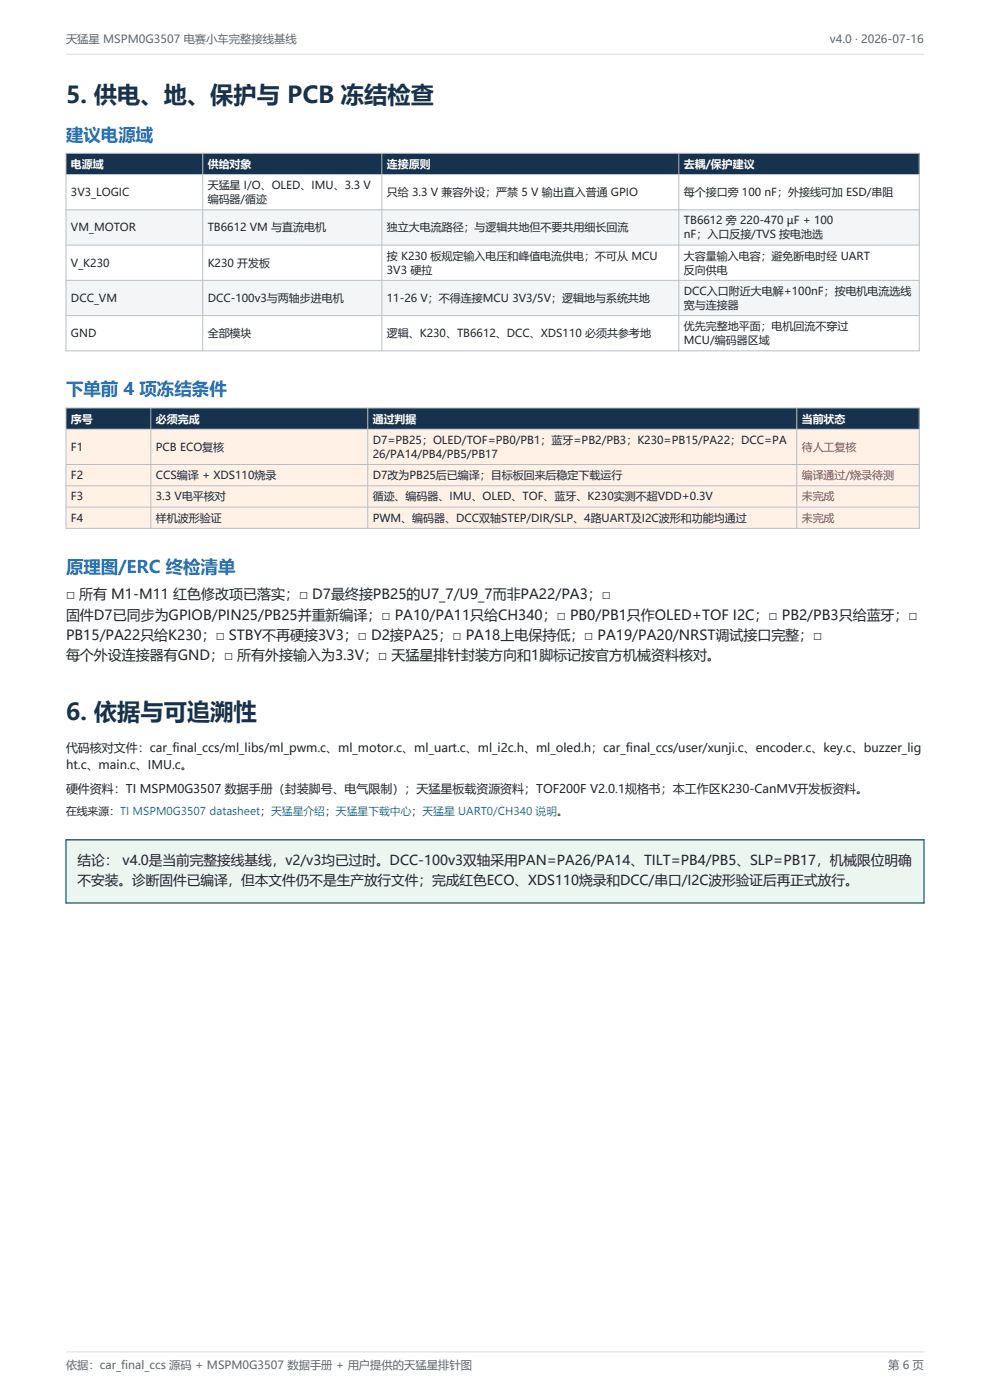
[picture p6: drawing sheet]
<svg xmlns="http://www.w3.org/2000/svg" width="210mm" height="297mm" viewBox="0 0 210 297" stroke-linecap="round" stroke-linejoin="round" font-family="sans-serif">
<defs><g id="words">
<g font-size="4.9" fill="#16324f">
<text x="14" y="21.9">5. 供电、地、保护与 PCB 冻结检查</text>
<text x="14" y="152.8">6. 依据与可追溯性</text>
</g>
<g font-size="3.7" fill="#276fbf">
<text x="14" y="29.9">建议电源域</text>
<text x="14" y="83.9">下单前 4 项冻结条件</text>
<text x="14" y="121.6">原理图/ERC 终检清单</text>
</g>
<g font-size="3" fill="#20262c">
<text x="14" y="127.2">□ 所有 M1-M11 红色修改项已落实；□ D7最终接PB25的U7_7/U9_7而非PA22/PA3；□</text>
<text x="14" y="131.5">固件D7已同步为GPIOB/PIN25/PB25并重新编译；□ PA10/PA11只给CH340；□ PB0/PB1只作OLED+TOF I2C；□ PB2/PB3只给蓝牙；□</text>
<text x="14" y="135.8">PB15/PA22只给K230；□ STBY不再硬接3V3；□ D2接PA25；□ PA18上电保持低；□ PA19/PA20/NRST调试接口完整；□</text>
<text x="14" y="140.1">每个外设连接器有GND；□ 所有外接输入为3.3V；□ 天猛星排针封装方向和1脚标记按官方机械资料核对。</text>
</g>
<g font-size="2.9" fill="#20262c">
<text x="16.5" y="183.5">结论： v4.0是当前完整接线基线，v2/v3均已过时。DCC-100v3双轴采用PAN=PA26/PA14、TILT=PB4/PB5、SLP=PB17，机械限位明确</text>
<text x="16.5" y="187.8">不安装。诊断固件已编译，但本文件仍不是生产放行文件；完成红色ECO、XDS110烧录和DCC/串口/I2C波形验证后再正式放行。</text>
</g>
<g font-size="2.5" fill="#20262c">
<text x="14" y="159.6">代码核对文件：car_final_ccs/ml_libs/ml_pwm.c、ml_motor.c、ml_uart.c、ml_i2c.h、ml_oled.h；car_final_ccs/user/xunji.c、encoder.c、key.c、buzzer_lig</text>
<text x="14" y="163.2">ht.c、main.c、IMU.c。</text>
<text x="14" y="168.2">硬件资料：TI MSPM0G3507 数据手册（封装脚号、电气限制）；天猛星板载资源资料；TOF200F V2.0.1规格书；本工作区K230-CanMV开发板资料。</text>
</g>
<g font-size="2.4" fill="#5d6770">
<text x="14" y="9.2">天猛星 MSPM0G3507 电赛小车完整接线基线</text>
<text x="176" y="9.2">v4.0 · 2026-07-16</text>
<text x="14" y="290.4">依据：car_final_ccs 源码 + MSPM0G3507 数据手册 + 用户提供的天猛星排针图</text>
<text x="188.4" y="290.4">第 6 页</text>
</g>
<g font-size="2.3" fill="#fff">
<text x="15.1" y="35.6">电源域</text>
<text x="44.1" y="35.6">供给对象</text>
<text x="82.1" y="35.6">连接原则</text>
<text x="145.1" y="35.6">去耦/保护建议</text>
<text x="15.1" y="89.7">序号</text>
<text x="33.1" y="89.7">必须完成</text>
<text x="79.1" y="89.7">通过判据</text>
<text x="170.1" y="89.7">当前状态</text>
</g>
<g font-size="2.3" fill="#20262c">
<text x="15.1" y="41.6">3V3_LOGIC</text>
<text x="44.1" y="40.1">天猛星 I/O、OLED、IMU、3.3 V</text>
<text x="82.1" y="41.6">只给 3.3 V 兼容外设；严禁 5 V 输出直入普通 GPIO</text>
<text x="145.1" y="41.6">每个接口旁 100 nF；外接线可加 ESD/串阻</text>
<text x="44.1" y="43.1">编码器/循迹</text>
<text x="145.1" y="47.6">TB6612 旁 220-470 µF + 100</text>
<text x="15.1" y="49.1">VM_MOTOR</text>
<text x="44.1" y="49.1">TB6612 VM 与直流电机</text>
<text x="82.1" y="49.1">独立大电流路径；与逻辑共地但不要共用细长回流</text>
<text x="145.1" y="50.6">nF；入口反接/TVS 按电池选</text>
<text x="15.1" y="56.6">V_K230</text>
<text x="44.1" y="56.6">K230 开发板</text>
<text x="82.1" y="55.1">按 K230 板规定输入电压和峰值电流供电；不可从 MCU</text>
<text x="82.1" y="58.1">3V3 硬拉</text>
<text x="145.1" y="55.1">大容量输入电容；避免断电时经 UART</text>
<text x="145.1" y="58.1">反向供电</text>
<text x="15.1" y="64.1">DCC_VM</text>
<text x="44.1" y="64.1">DCC-100v3与两轴步进电机</text>
<text x="82.1" y="64.1">11-26 V；不得连接MCU 3V3/5V；逻辑地与系统共地</text>
<text x="145.1" y="62.6">DCC入口附近大电解+100nF；按电机电流选线</text>
<text x="145.1" y="65.5">宽与连接器</text>
<text x="15.1" y="71.5">GND</text>
<text x="44.1" y="71.5">全部模块</text>
<text x="82.1" y="71.5">逻辑、K230、TB6612、DCC、XDS110 必须共参考地</text>
<text x="145.1" y="70.1">优先完整地平面；电机回流不穿过</text>
<text x="145.1" y="73">MCU/编码器区域</text>
<text x="15.1" y="95.6">F1</text>
<text x="33.1" y="95.6">PCB ECO复核</text>
<text x="79.1" y="94.2">D7=PB25；OLED/TOF=PB0/PB1；蓝牙=PB2/PB3；K230=PB15/PA22；DCC=PA</text>
<text x="15.1" y="101.6">F2</text>
<text x="33.1" y="101.6">CCS编译 + XDS110烧录</text>
<text x="79.1" y="97.1">26/PA14/PB4/PB5/PB17</text>
<text x="79.1" y="101.6">D7改为PB25后已编译；目标板回来后稳定下载运行</text>
<text x="15.1" y="106.2">F3</text>
<text x="33.1" y="106.2">3.3 V电平核对</text>
<text x="79.1" y="106.2">循迹、编码器、IMU、OLED、TOF、蓝牙、K230实测不超VDD+0.3V</text>
<text x="15.1" y="110.7">F4</text>
<text x="33.1" y="110.7">样机波形验证</text>
<text x="79.1" y="110.7">PWM、编码器、DCC双轴STEP/DIR/SLP、4路UART及I2C波形和功能均通过</text>
<text x="14" y="173">在线来源：TI MSPM0G3507 datasheet；天猛星介绍；天猛星下载中心；天猛星 UART0/CH340 说明。</text>
</g>
<g font-size="2.3" fill="#c62828">
<text x="170.1" y="95.6">待人工复核</text>
<text x="170.1" y="101.6">编译通过/烧录待测</text>
<text x="170.1" y="106.2">未完成</text>
<text x="170.1" y="110.7">未完成</text>
</g>
</g></defs>
<path d="M14 11.5h182M14 286.8h182" fill="none" stroke="#d7dde2" stroke-width=".21"/>
<path d="M14 32.5h181v4.5h-181z" fill-rule="evenodd" fill="#16324f"/>
<path d="M14 37h181v7.5h-181z" fill-rule="evenodd" fill="#fff"/>
<path d="M14 44.5h181v7.5h-181z" fill-rule="evenodd" fill="#f3f5f7"/>
<path d="M14 52h181v7.5h-181z" fill-rule="evenodd" fill="#fff"/>
<path d="M14 59.5h181v7.5h-181z" fill-rule="evenodd" fill="#f3f5f7"/>
<path d="M14 67h181v7.4h-181z" fill-rule="evenodd" fill="#fff"/>
<path d="M14 32.5h181v41.9h-181zM14 37h181M43 32.5v41.9M81 32.5v41.9M144 32.5v41.9M14 44.5h181M14 52h181M14 59.5h181M14 67h181" fill="none" stroke="#b7c0c8" stroke-width=".21"/>
<path d="M14 86.5h181v4.6h-181z" fill-rule="evenodd" fill="#16324f"/>
<path d="M14 91.1h181v7.4h-181z" fill-rule="evenodd" fill="#fff"/>
<path d="M14 98.5h181v4.6h-181z" fill-rule="evenodd" fill="#f3f5f7"/>
<path d="M14 103.1h181v4.5h-181z" fill-rule="evenodd" fill="#fff"/>
<path d="M14 107.6h181v4.5h-181z" fill-rule="evenodd" fill="#f3f5f7"/>
<g fill="#fff1e6">
<path d="M14 91.1h181v7.4h-181z" fill-rule="evenodd"/>
<path d="M14 98.5h181v4.6h-181z" fill-rule="evenodd"/>
<path d="M14 103.1h181v4.5h-181z" fill-rule="evenodd"/>
<path d="M14 107.6h181v4.5h-181z" fill-rule="evenodd"/>
</g>
<path d="M14 86.5h181v25.6h-181zM14 91.1h181M14 98.5h181M32 86.5v25.6M78 86.5v25.6M169 86.5v25.6M14 103.1h181M14 107.6h181" fill="none" stroke="#b7c0c8" stroke-width=".21"/>
<path d="M14 178.2h182v13.4h-182z" fill-rule="evenodd" fill="#eaf6ef"/>
<path d="M14 178.2h182v13.4h-182z" fill="none" stroke="#26734d" stroke-width=".28"/>
<use href="#words"/>
</svg>
